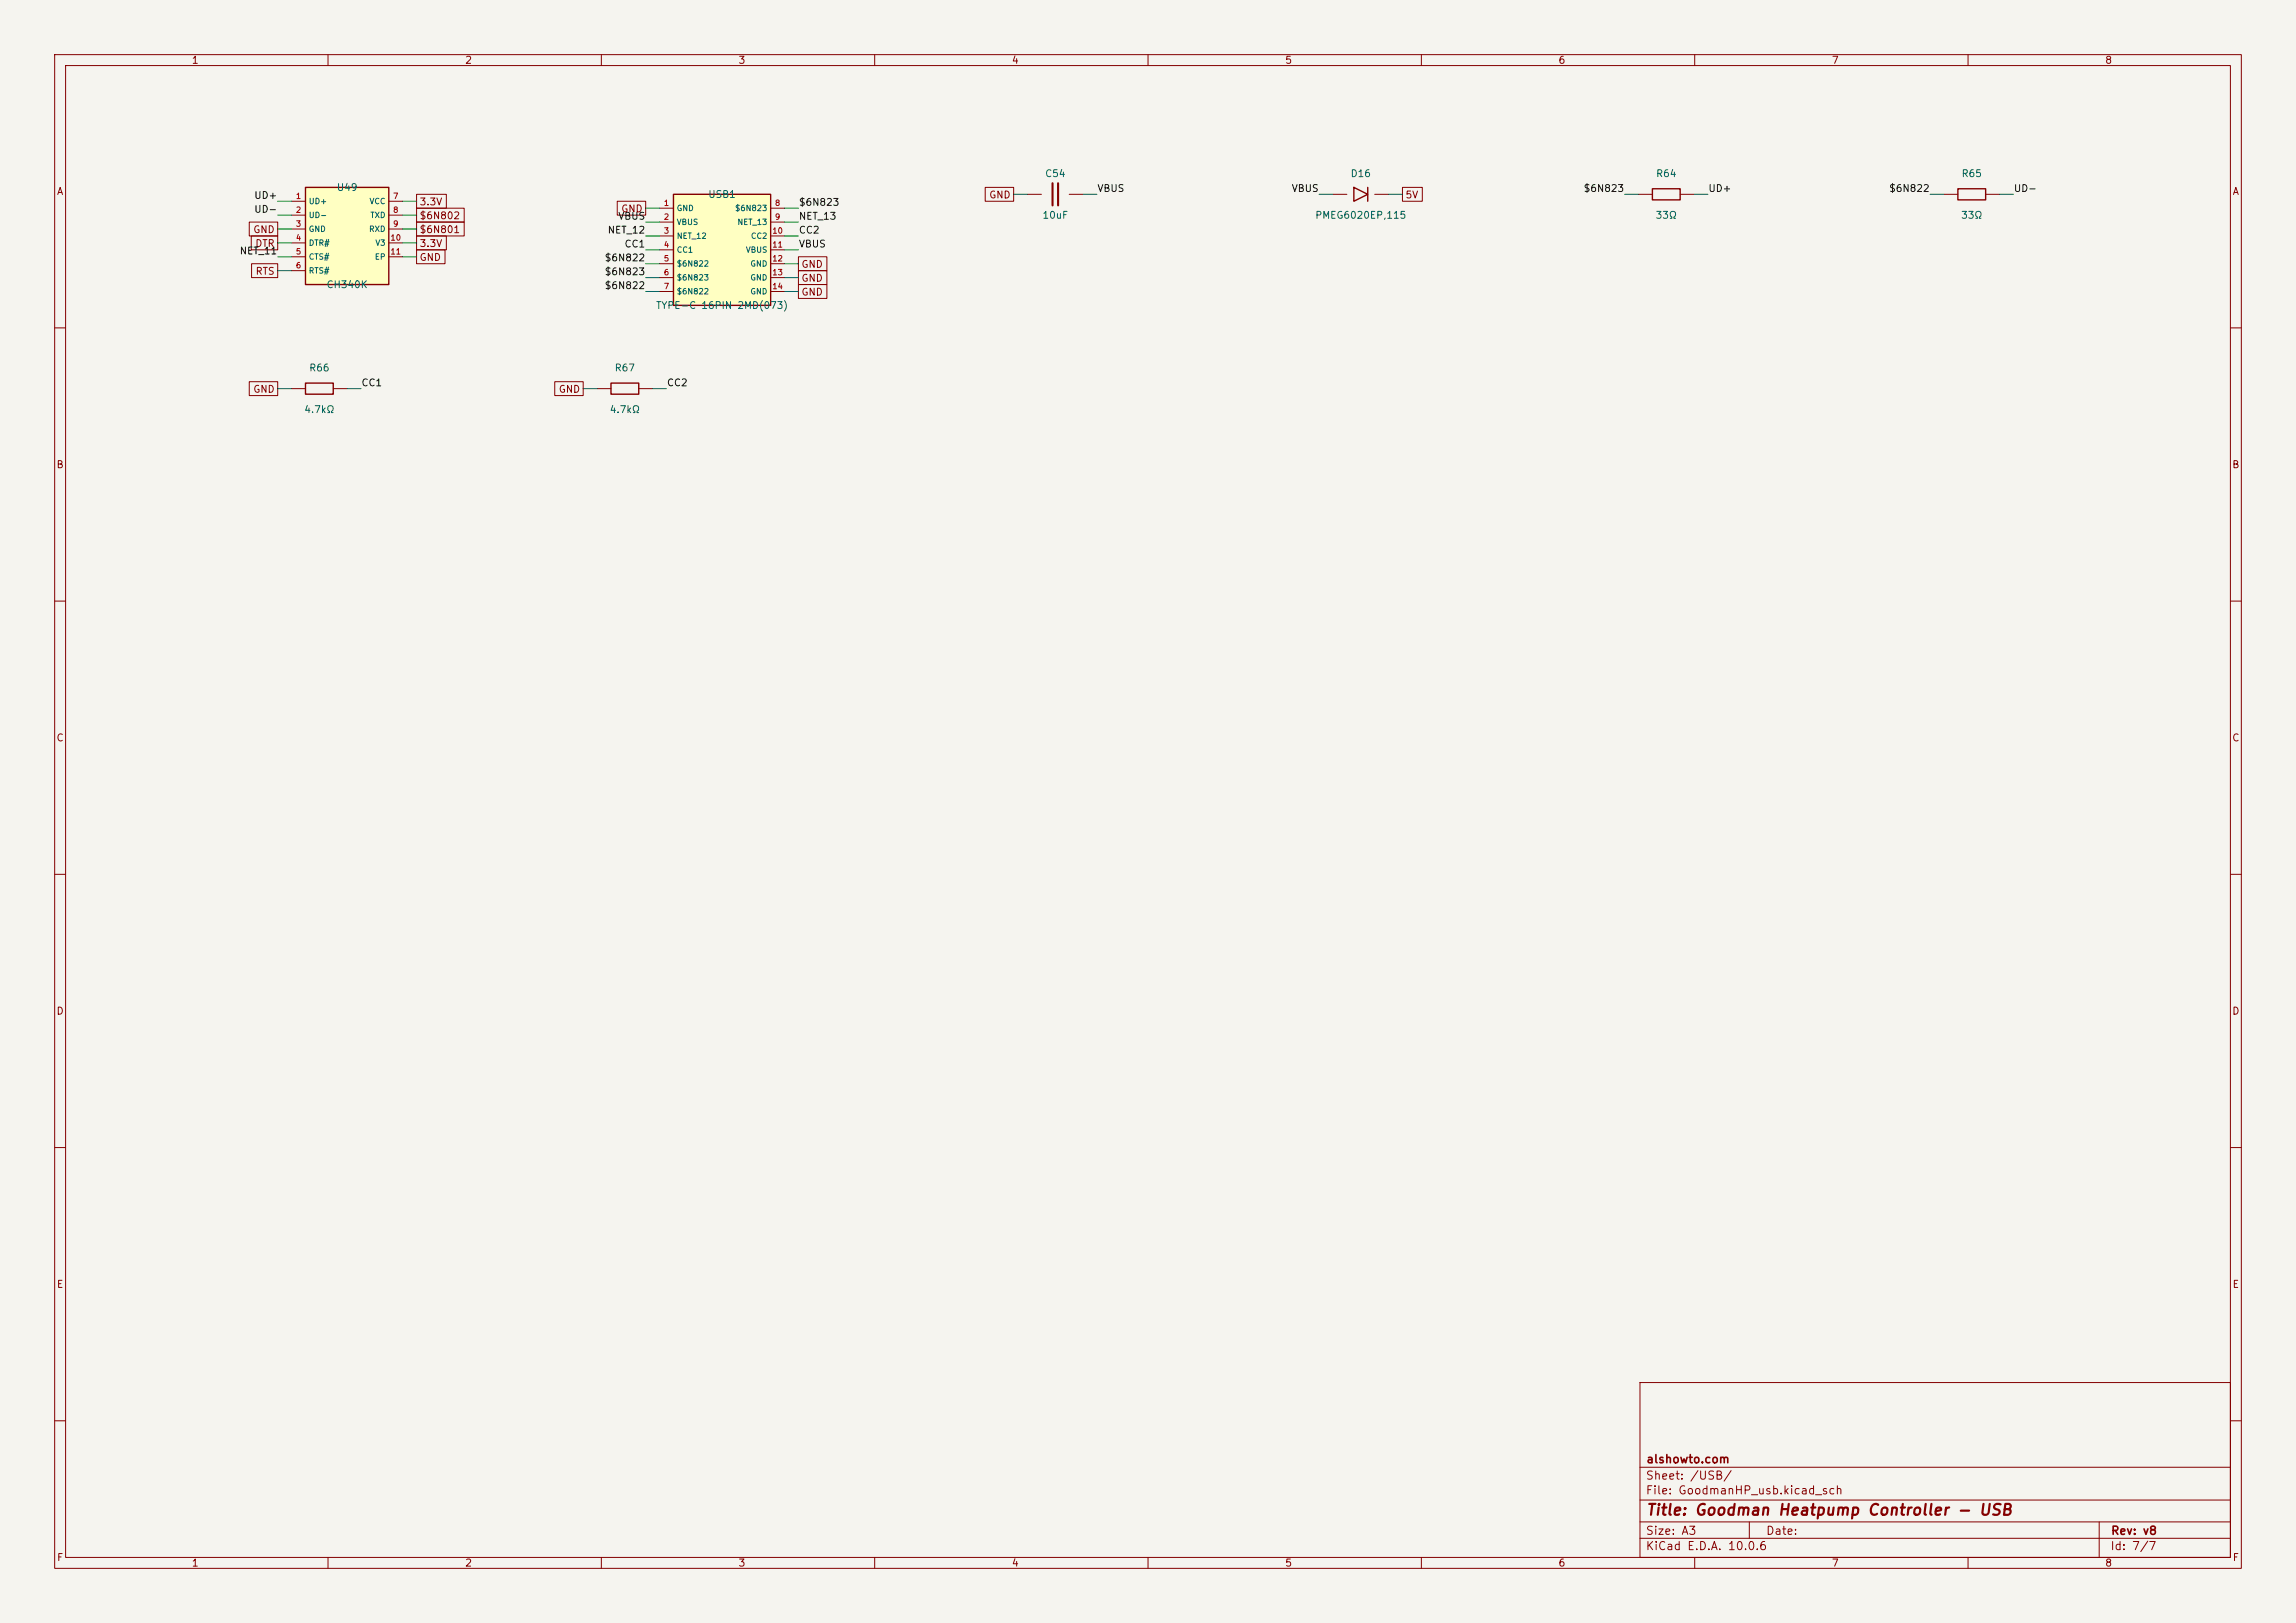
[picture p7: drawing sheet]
<svg xmlns="http://www.w3.org/2000/svg" width="420mm" height="297mm" viewBox="0 0 420 297" stroke-linecap="round" stroke-linejoin="round" font-family="sans-serif">
<defs><g id="words">
<text font-size="2" fill="#840000" x="301" y="277.8">Title: Goodman Heatpump Controller - USB</text>
<g font-size="1.5" fill="#840000">
<text x="301" y="268.1">alshowto.com</text>
<text x="300.9" y="273.8">File: GoodmanHP_usb.kicad_sch</text>
<text x="300.9" y="271.1">Sheet: /USB/</text>
<text x="300.9" y="281.2">Size: A3</text>
<text x="322.9" y="281.2">Date:</text>
<text x="386" y="281.2">Rev: v8</text>
<text x="300.9" y="284">KiCad E.D.A. 10.0.6</text>
<text x="385.9" y="284">Id: 7/7</text>
</g>
<g font-size="1.3" fill="#840000">
<text x="35" y="12">1</text>
<text x="85" y="12">2</text>
<text x="135" y="12">3</text>
<text x="185" y="12">4</text>
<text x="235" y="12">5</text>
<text x="285" y="12">6</text>
<text x="335" y="12">7</text>
<text x="385" y="12">8</text>
<text x="10.3" y="36">A</text>
<text x="408.3" y="36">A</text>
<text x="76.6" y="40.4">$6N802</text>
<text x="76.6" y="37.9">3.3V</text>
<text x="113.5" y="39.2">GND</text>
<text x="180.8" y="36.6">GND</text>
<text x="257" y="36.6">5V</text>
<text x="46.2" y="43">GND</text>
<text x="46.6" y="45.5">DTR</text>
<text x="76.6" y="45.5">3.3V</text>
<text x="76.6" y="43">$6N801</text>
<text x="46.6" y="50.6">RTS</text>
<text x="76.6" y="48">GND</text>
<text x="146.5" y="51.9">GND</text>
<text x="146.5" y="49.3">GND</text>
<text x="146.5" y="54.4">GND</text>
<text x="46.2" y="72.2">GND</text>
<text x="102.1" y="72.2">GND</text>
<text x="10.2" y="86">B</text>
<text x="408.2" y="86">B</text>
<text x="10.2" y="136">C</text>
<text x="408.2" y="136">C</text>
<text x="10.2" y="186">D</text>
<text x="408.2" y="186">D</text>
<text x="10.3" y="236">E</text>
<text x="408.3" y="236">E</text>
<text x="10.3" y="286">F</text>
<text x="35" y="287">1</text>
<text x="85" y="287">2</text>
<text x="135" y="287">3</text>
<text x="185" y="287">4</text>
<text x="235" y="287">5</text>
<text x="285" y="287">6</text>
<text x="335" y="287">7</text>
<text x="385" y="287">8</text>
<text x="408.3" y="286">F</text>
</g>
<g font-size="1.3" fill="#006464">
<text x="61.5" y="35.3">U49</text>
<text x="191.1" y="32.7">C54</text>
<text x="246.9" y="32.7">D16</text>
<text x="302.8" y="32.7">R64</text>
<text x="358.7" y="32.7">R65</text>
<text x="129.4" y="36.5">USB1</text>
<text x="190.6" y="40.3">10uF</text>
<text x="240.5" y="40.3">PMEG6020EP,115</text>
<text x="302.7" y="40.3">33Ω</text>
<text x="358.6" y="40.3">33Ω</text>
<text x="59.6" y="53">CH340K</text>
<text x="119.9" y="56.8">TYPE-C 16PIN 2MD(073)</text>
<text x="56.4" y="68.3">R66</text>
<text x="112.3" y="68.3">R67</text>
<text x="55.5" y="75.9">4.7kΩ</text>
<text x="111.4" y="75.9">4.7kΩ</text>
</g>
<g font-size="1.3" fill="#0f0f0f">
<text x="200.6" y="35.4">VBUS</text>
<text x="236.2" y="35.4">VBUS</text>
<text x="289.6" y="35.4">$6N823</text>
<text x="312.4" y="35.4">UD+</text>
<text x="345.5" y="35.4">$6N822</text>
<text x="368.3" y="35.4">UD-</text>
<text x="46.4" y="39.2">UD-</text>
<text x="46.4" y="36.7">UD+</text>
<text x="113" y="40.5">VBUS</text>
<text x="146" y="40.5">NET_13</text>
<text x="146" y="38">$6N823</text>
<text x="43.7" y="46.9">NET_11</text>
<text x="111" y="43.1">NET_12</text>
<text x="114.1" y="45.6">CC1</text>
<text x="146" y="45.6">VBUS</text>
<text x="146" y="43.1">CC2</text>
<text x="110.5" y="53.2">$6N822</text>
<text x="110.5" y="48.1">$6N822</text>
<text x="110.5" y="50.7">$6N823</text>
<text x="66" y="71">CC1</text>
<text x="121.9" y="71">CC2</text>
</g>
<g font-size="1" fill="#a90000">
<text x="54" y="36.6">1</text>
<text x="54" y="39.2">2</text>
<text x="54" y="41.7">3</text>
<text x="71.8" y="36.6">7</text>
<text x="71.8" y="39.2">8</text>
<text x="71.8" y="41.7">9</text>
<text x="121.3" y="37.9">1</text>
<text x="121.3" y="40.5">2</text>
<text x="141.7" y="37.9">8</text>
<text x="141.7" y="40.5">9</text>
<text x="54" y="44.3">4</text>
<text x="54" y="46.8">5</text>
<text x="71.3" y="44.3">10</text>
<text x="71.3" y="46.8">11</text>
<text x="121.3" y="43">3</text>
<text x="121.3" y="45.5">4</text>
<text x="141.2" y="43">10</text>
<text x="141.2" y="45.5">11</text>
<text x="54" y="49.3">6</text>
<text x="121.3" y="48.1">5</text>
<text x="121.3" y="50.6">6</text>
<text x="121.3" y="53.2">7</text>
<text x="141.2" y="48.1">12</text>
<text x="141.2" y="50.6">13</text>
<text x="141.2" y="53.2">14</text>
</g>
<g font-size="1" fill="#006464">
<text x="56.4" y="37.6">UD+</text>
<text x="56.4" y="40.1">UD-</text>
<text x="67.5" y="37.6">VCC</text>
<text x="67.7" y="40.1">TXD</text>
<text x="123.7" y="38.9">GND</text>
<text x="123.7" y="41.4">VBUS</text>
<text x="134.4" y="38.9">$6N823</text>
<text x="134.8" y="41.4">NET_13</text>
<text x="56.4" y="42.7">GND</text>
<text x="56.4" y="45.2">DTR#</text>
<text x="56.4" y="47.8">CTS#</text>
<text x="67.4" y="42.7">RXD</text>
<text x="68.5" y="47.8">EP</text>
<text x="68.6" y="45.2">V3</text>
<text x="123.7" y="43.9">NET_12</text>
<text x="123.7" y="46.5">CC1</text>
<text x="136.3" y="46.5">VBUS</text>
<text x="137.3" y="43.9">CC2</text>
<text x="56.4" y="50.3">RTS#</text>
<text x="123.7" y="49">$6N822</text>
<text x="123.7" y="51.6">$6N823</text>
<text x="137.2" y="49">GND</text>
<text x="137.2" y="51.6">GND</text>
<text x="123.7" y="54.1">$6N822</text>
<text x="137.2" y="54.1">GND</text>
</g>
</g></defs>
<path d="M0 0h420v297h-420z" fill="#f5f4ef" stroke="#f5f4ef" stroke-width=".18"/>
<g fill="none" stroke="#840000" stroke-width=".18">
<path d="M10 10h400v277h-400zM12 12h396v273h-396zM60 10v2M110 10v2M160 10v2M210 10v2M260 10v2M310 10v2M360 10v2M355.6 35.6h2.5M363.2 35.6h2.6M10 60h2"/>
<path d="M408 60h2M10 110h2M408 110h2M10 160h2M408 160h2M10 210h2M408 210h2M300 253h108v32h-108zM10 260h2M300 278.5h108M300 274.5h108M300 268.5h108"/>
<path d="M320 278.5v3M384 278.5v6.5M408 260h2M60 285v2M110 285v2M160 285v2M210 285v2M260 285v2M300 281.5h108M310 285v2M360 285v2"/>
</g>
<path d="M358.1 34.5h5.1v2.1h-5.1z" fill="none" stroke="#840000" stroke-width=".25"/>
<path d="M123.2 35.6h17.8v20.3h-17.8z" fill="#ffffc2"/>
<path d="M123.2 35.6h17.8v20.3h-17.8zM247.6 34.3l2.6 1.3-2.6 1.2zM250.2 34.3v2.5M302.3 34.5h5v2.1h-5zM55.9 70.1h5.1v2h-5.1zM111.8 70.1h5v2h-5z" fill="none" stroke="#840000" stroke-width=".25"/>
<g fill="none" stroke="#840000" stroke-width=".18">
<path d="M120.6 38.1h2.6M141 38.1h2.5M188 35.6h2.5M195.6 35.6h2.5M243.8 35.6h2.6M251.5 35.6h2.5M299.7 35.6h2.6M307.3 35.6h2.6M120.6 40.6h2.6M120.6 43.2h2.6M120.6 45.7h2.6M120.6 48.3h2.6"/>
<path d="M120.6 50.8h2.6M120.6 53.3h2.6M141 40.6h2.5M141 43.2h2.5M141 45.7h2.5M141 48.3h2.5M141 50.8h2.5M141 53.3h2.5M53.3 71.1h2.6M61 71.1h2.5M109.2 71.1h2.6M116.8 71.1h2.6"/>
</g>
<path d="M192.5 33.5v4.1M193.5 33.5v4.1" fill="none" stroke="#840000" stroke-width=".38"/>
<path d="M55.9 34.3h15.2v17.8h-15.2z" fill="#ffffc2"/>
<path d="M55.9 34.3h15.2v17.8h-15.2z" fill="none" stroke="#840000" stroke-width=".25"/>
<g fill="none" stroke="#840000" stroke-width=".18">
<path d="M53.3 36.8h2.6M53.3 39.4h2.6M71.1 36.8h2.6M71.1 39.4h2.6M76.2 38.1h8.7v2.5h-8.7zM76.2 35.6h5.4v2.5h-5.4zM112.9 36.8h5.2v2.6h-5.2zM180.2 34.3h5.2v2.5h-5.2zM256.5 34.3h3.7v2.5h-3.7zM45.6 40.6h5.2v2.6h-5.2zM46 43.2h4.8v2.5h-4.8zM46 48.3h4.8v2.5h-4.8z"/>
<path d="M53.3 41.9h2.6M53.3 44.5h2.6M53.3 47h2.6M53.3 49.5h2.6M71.1 41.9h2.6M71.1 44.5h2.6M71.1 47h2.6M76.2 45.7h5.2v2.6h-5.2zM76.2 43.2h5.4v2.5h-5.4zM76.2 40.6h8.7v2.6h-8.7zM146 52.1h5.3v2.5h-5.3zM146 49.5h5.3v2.6h-5.3z"/>
<path d="M146 47h5.3v2.5h-5.3zM45.6 69.8h5.2v2.6h-5.2zM101.5 69.8h5.2v2.6h-5.2z"/>
</g>
<g fill="none" stroke="#009600" stroke-width=".18">
<path d="M50.8 36.8h2.5M50.8 39.4h2.5M73.7 36.8h2.5M73.7 39.4h2.5M118.1 38.1h2.5M143.5 38.1h2.5M185.4 35.6h2.6M198.1 35.6h2.6M241.3 35.6h2.5M254 35.6h2.5M297.2 35.6h2.5M309.9 35.6h2.5"/>
<path d="M353.1 35.6h2.5M365.8 35.6h2.5M50.8 41.9h2.5M50.8 44.5h2.5M50.8 47h2.5M50.8 49.5h2.5M73.7 41.9h2.5M73.7 44.5h2.5M73.7 47h2.5M118.1 45.7h2.5M118.1 40.6h2.5M118.1 43.2h2.5"/>
<path d="M118.1 48.3h2.5M118.1 50.8h2.5M118.1 53.3h2.5M143.5 45.7h2.5M143.5 40.6h2.5M143.5 43.2h2.5M143.5 48.3h2.5M143.5 50.8h2.5M143.5 53.3h2.5M50.8 71.1h2.5M63.5 71.1h2.5M106.7 71.1h2.5"/>
<path d="M119.4 71.1h2.5"/>
</g>
<use href="#words"/>
</svg>
